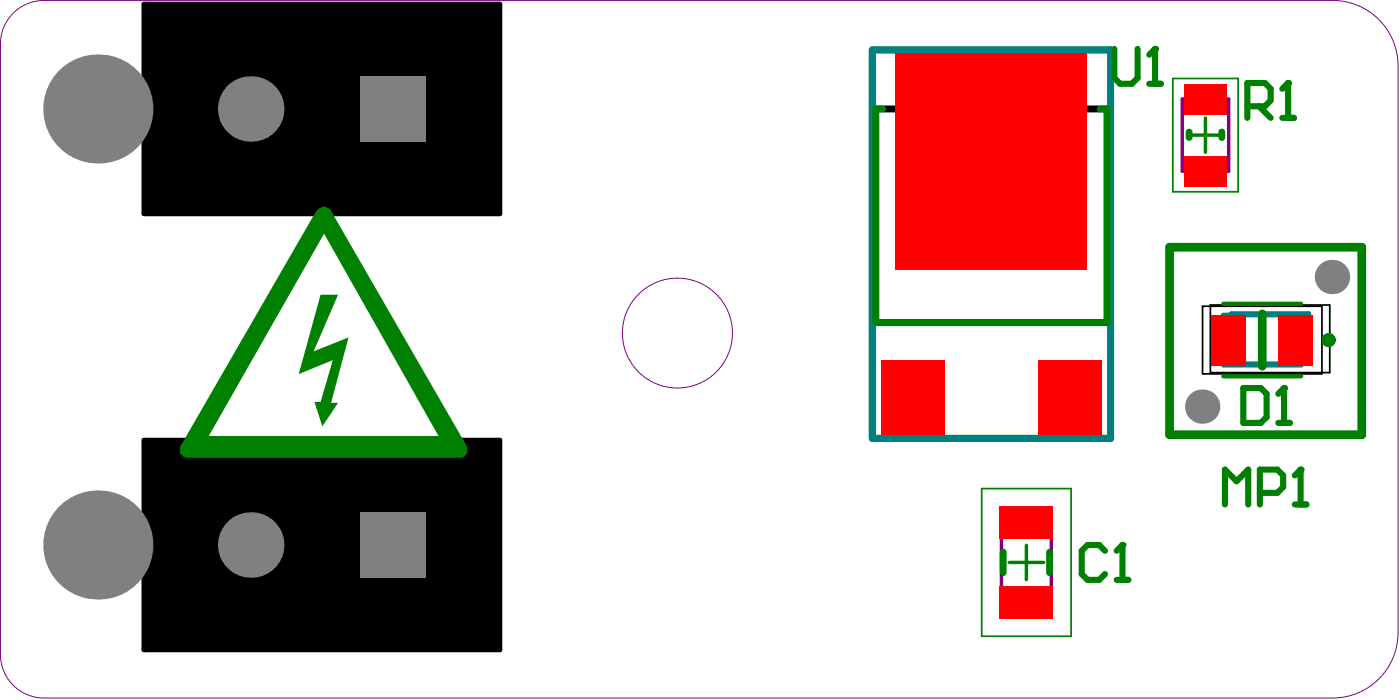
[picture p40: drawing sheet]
<svg xmlns="http://www.w3.org/2000/svg" width="135mm" height="68mm" viewBox="0 0 135 68" stroke-linecap="round" stroke-linejoin="round" font-family="sans-serif">
<path d="M13.9 .4h34.4v20.3h-34.4zM13.9 42.6h34.4v20.3h-34.4z" fill="none" stroke="#000" stroke-width=".51"/>
<path d="M116.4 29.6h11.5v6.6h-11.5zM117.1 29.5h11.6v6.6h-11.6z" fill="none" stroke="#000" stroke-width=".17"/>
<path d="M115 13.1h3.3M116.6 11.4v3.3M94.3 23.6h3.3M95.9 22v3.3M97.7 54.4h3.3M99.3 52.8v3.3" fill="none" stroke="#008000" stroke-width=".33"/>
<path d="M113.5 7.6h6.3v11h-6.3zM95 47.3h8.6v14.3h-8.6z" fill="none" stroke="#008000" stroke-width=".17"/>
<path d="M84.4 4.8h23.1v37.6h-23.1z" fill="none" stroke="#008000" stroke-width=".67"/>
<path d="M114.4 9.6h4.5v7h-4.5zM96.9 50.8h4.8v7.3h-4.8z" fill="none" stroke="#800080" stroke-width=".33"/>
<path d="M13.9 .4h34.4v20.3h-34.4zM13.9 42.6h34.4v20.3h-34.4z" fill="#000"/>
<path d="M84.7 10.5h22.4v20.7h-22.4z" fill="none" stroke="#000" stroke-width=".67"/>
<path d="M84.4 4.8h23.1v37.6h-23.1z" fill="none" stroke="#008080" stroke-width=".67"/>
<g fill="#008080">
<path d="M95.9 21.5h.3v1.3a.38 .38 0 0 0 .2 .5v.1a.55 .55 0 0 0 .6 0 .55 .55 0 0 0 .3-.5v-1.4h.2v1.3a.78 .78 0 0 1-.9 .9l-.4-.1-.1-.1a.63 .63 0 0 1-.2-.7z"/>
<path d="M98.1 22h.2v-.1h.3l.1-.4h.2v2.1h-.3v-1.6l-.5 .4z"/>
</g>
<g fill="none" stroke="#800080" stroke-width=".1">
<path d="M1 1.5a4.2 4.2 0 0 1 3.3-1.5h124.6a6.3 6.3 0 0 1 6.4 6.4v54.8a6.3 6.3 0 0 1-6.4 6.3h-124.6a4.2 4.2 0 0 1-4.3-4.2v-59a4.2 4.2 0 0 1 1-2.8z"/>
<circle cx="65.5" cy="32.2" r="5.3"/>
</g>
<path d="M118.4 30.5h7.5v4.8h-7.5zM119.1 30.4h7.6v4.8h-7.6z" fill="none" stroke="#008080" stroke-width=".42"/>
<circle cx="128.6" cy="32.9" r=".33" fill="none" stroke="#008080" stroke-width=".67"/>
<path d="M85.4 10.5h-.7v20.7h22.4v-20.7h-.7M115.1 12.8v.5M118.2 12.8v.5M97.1 53.4v2M101.6 53.4v2" fill="none" stroke="#008000" stroke-width=".67"/>
<path d="M113.2 23.9h18.6v18.2h-18.6zM122.1 30.4v5" fill="none" stroke="#008000" stroke-width=".85"/>
<path d="M118.4 36.4h7.5M118.4 29.4h7.5" fill="none" stroke="#008000" stroke-width=".42"/>
<path d="M107.8 4.7v2.8l.6 .6h1.1l.6-.6v-2.8M111.2 8.1h1.1M111.8 4.7v3.4" fill="none" stroke="#008000" stroke-width=".59"/>
<circle cx="111.8" cy="4.7" r=".3" fill="#008000"/>
<path d="M111.8 4.7l-.6 .6M120.3 37.5h1.7l.6 .6v2.3l-.6 .5h-1.7zM124.2 37.5v3.4M123.7 40.9h1.1" fill="none" stroke="#008000" stroke-width=".59"/>
<circle cx="124.2" cy="37.5" r=".3" fill="#008000"/>
<path d="M124.2 37.5l-.5 .6M106.9 53.3l-.5-.6h-1.2l-.5 .6v2.2l.5 .6h1.2l.5-.6M108 56.1h1.2M108.6 52.7v3.4" fill="none" stroke="#008000" stroke-width=".59"/>
<circle cx="108.6" cy="52.7" r=".3" fill="#008000"/>
<path d="M108.6 52.7l-.6 .6M118.5 48.8v-3.4l1.2 1.2 1.1-1.2v3.4M121.9 47.7h1.7l.6-.6v-1.1l-.6-.6h-1.7v3.4M125.3 48.8h1.1M125.9 45.4v3.4" fill="none" stroke="#008000" stroke-width=".59"/>
<circle cx="125.9" cy="45.4" r=".3" fill="#008000"/>
<path d="M120.7 10.3h1.7l.6-.6v-1.1l-.6-.6h-1.7v3.4M121.8 10.3l1.2 1.1M124.1 11.4h1.1M124.6 8v3.4M125.9 45.4l-.6 .6" fill="none" stroke="#008000" stroke-width=".59"/>
<circle cx="124.6" cy="8" r=".3" fill="#008000"/>
<path d="M124.6 8l-.5 .6" fill="none" stroke="#008000" stroke-width=".59"/>
<path d="M31 28.5h1.7l-2.4 5.5 3.4-1.3-1.7 6.3h.7l-1.5 2.3-.8-2.4h.6l1.2-4.1-3.3 1.4zM31.4 22.6l-11.2 19.6h22.2zM30.6 20.4h.1a.97 .97 0 0 1 .8-.4l.5 .2 13.1 22.9a.76 .76 0 0 1 .1 .8 .76 .76 0 0 1-.7 .4h-26.6a.71 .71 0 0 1-.5-.8l.1-.4z" fill="#008000"/>
<circle cx="128.6" cy="32.9" r=".33" fill="none" stroke="#008000" stroke-width=".67"/>
<g fill="#808080">
<circle cx="116.3" cy="39.3" r="1.66"/>
<circle cx="128.9" cy="26.8" r="1.66"/>
<circle cx="9.5" cy="52.7" r="5.3"/>
<circle cx="24.3" cy="52.7" r="3.2"/>
<circle cx="9.5" cy="10.5" r="5.3"/>
<circle cx="24.3" cy="10.5" r="3.2"/>
</g>
<g fill="#808080">
<path d="M34.9 49.6h6.3v6.3h-6.3z" fill-rule="evenodd"/>
<path d="M34.9 7.4h6.3v6.3h-6.3z" fill-rule="evenodd"/>
</g>
<g fill="#f00">
<path d="M114.6 15.1h4.1v3h-4.1z" fill-rule="evenodd"/>
<path d="M114.6 8.1h4.1v3h-4.1z" fill-rule="evenodd"/>
<path d="M96.7 56.7h5.2v3.2h-5.2z" fill-rule="evenodd"/>
<path d="M117.2 30.5h3.4v4.8h-3.4z" fill-rule="evenodd"/>
<path d="M123.7 30.5h3.4v4.8h-3.4z" fill-rule="evenodd"/>
<path d="M96.7 48.9h5.2v3.2h-5.2z" fill-rule="evenodd"/>
<path d="M85.2 34.9h6.2v7.2h-6.2z" fill-rule="evenodd"/>
<path d="M100.5 34.9h6.1v7.2h-6.1z" fill-rule="evenodd"/>
<path d="M86.7 5.2h18.5v20.9h-18.5z" fill-rule="evenodd"/>
</g>
</svg>
